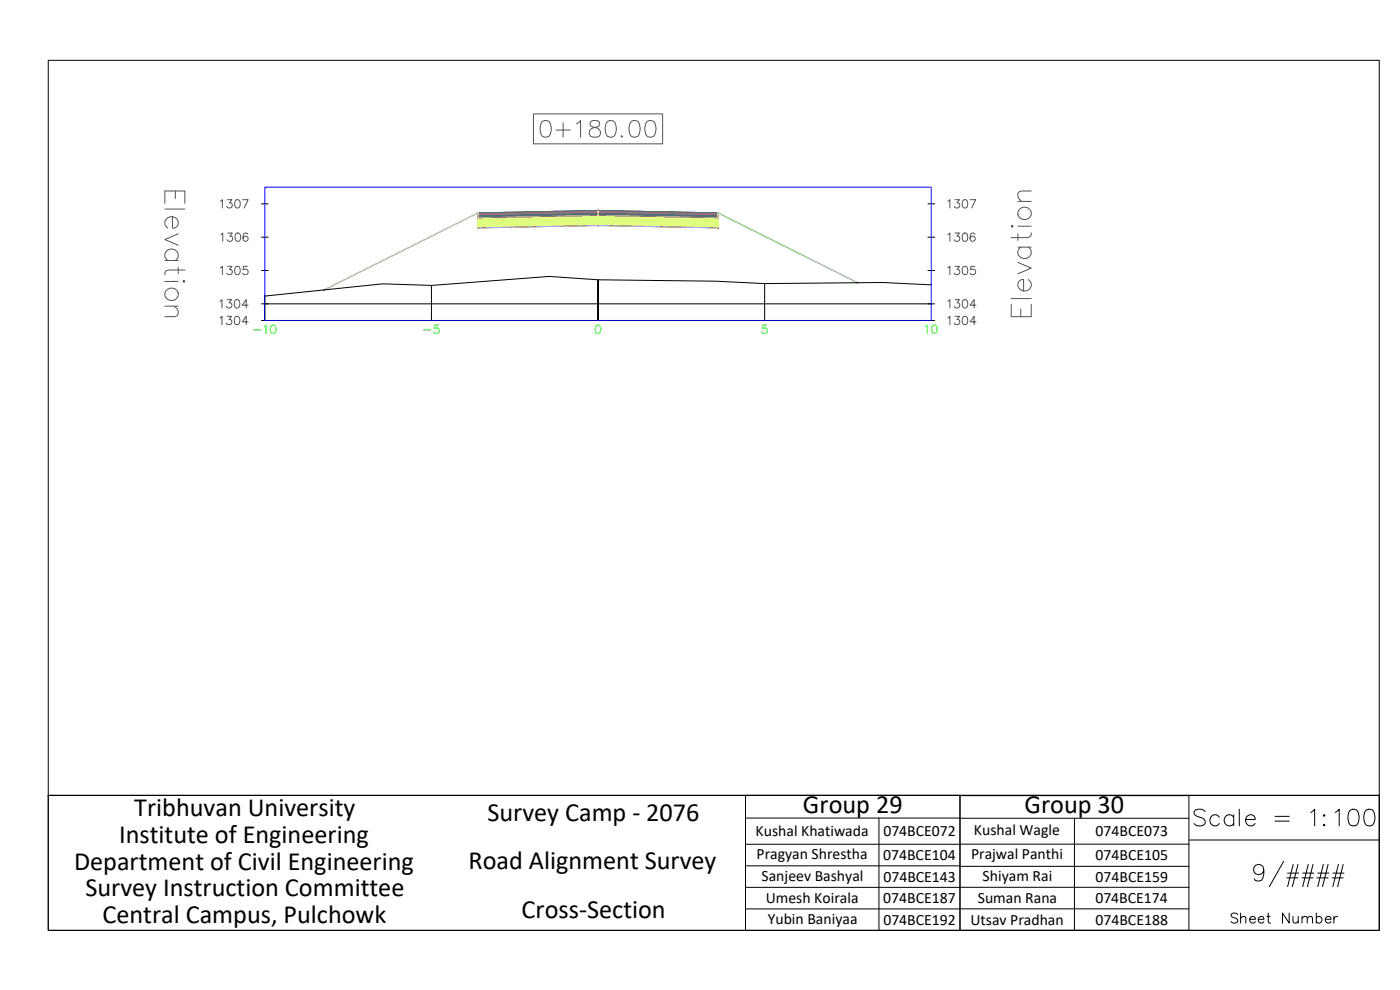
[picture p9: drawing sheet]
<svg xmlns="http://www.w3.org/2000/svg" width="420mm" height="297mm" viewBox="0 0 420 297" stroke-linecap="round" stroke-linejoin="round" font-family="sans-serif">
<defs><g id="words">
<text font-size="8.8" x="357" y="249.1">Scale = 1:100</text>
<g font-size="7.9">
<text x="40.3" y="244.7">Tribhuvan University</text>
<text x="241" y="244">Group 29</text>
<text x="307.5" y="244.1">Group 30</text>
<text x="146.3" y="246.4">Survey Camp - 2076</text>
<text x="35.7" y="252.8">Institute of Engineering</text>
<text x="22.2" y="261">Department of Civil Engineering</text>
<text x="140.6" y="260.7">Road Alignment Survey</text>
<text x="25.6" y="268.9">Survey Instruction Committee</text>
<text x="156.5" y="275.5">Cross-Section</text>
<text x="30.7" y="277.1">Central Campus, Pulchowk</text>
</g>
<text font-size="6.6" x="368.3" y="278.3">Sheet Number</text>
<g font-size="4.7">
<text x="226.8" y="251">Kushal Khatiwada</text>
<text x="265.1" y="250.9">074BCE072</text>
<text x="292.3" y="250.6">Kushal Wagle</text>
<text x="328.8" y="250.9">074BCE073</text>
<text x="227" y="257.7">Pragyan Shrestha</text>
<text x="291.4" y="257.8">Prajwal Panthi</text>
<text x="265" y="258">074BCE104</text>
<text x="328.8" y="258.1">074BCE105</text>
<text x="228.6" y="264.2">Sanjeev Bashyal</text>
<text x="265.1" y="264.5">074BCE143</text>
<text x="294.9" y="264.3">Shiyam Rai</text>
<text x="328.8" y="264.6">074BCE159</text>
<text x="229.8" y="271.1">Umesh Koirala</text>
<text x="265.1" y="271">074BCE187</text>
<text x="293.5" y="271">Suman Rana</text>
<text x="328.7" y="271">074BCE174</text>
<text x="230.4" y="277.1">Yubin Baniyaa</text>
<text x="265.1" y="277.4">074BCE192</text>
<text x="291.3" y="277.5">Utsav Pradhan</text>
<text x="328.8" y="277.4">074BCE188</text>
</g>
</g></defs>
<!-- layer: C-ANNO-VFRM -->
<path d="M76.1 99h2.2M79.2 98l.6-.5v2.5M81.5 97.7a.81 .81 0 0 1 1.2 .3 1.26 1.26 0 0 1-.8 2 1.6 1.6 0 0 1-.4-2.3zM127.1 99h2.1M131.6 97.5h-1.2l-.1 1.1a.88 .88 0 0 1 1.4 0 .88 .88 0 0 1-.2 1.3 .88 .88 0 0 1-1.3-.3M179 97.7a.82 .82 0 0 1 1.2 .3 1.26 1.26 0 0 1-.8 2 1.59 1.59 0 0 1-.4-2.3zM230.1 97.5h-1.2l-.1 1.1a.88 .88 0 0 1 1.3 0 .88 .88 0 0 1-.2 1.3 .88 .88 0 0 1-1.3-.3M277.7 98l.6-.5v2.5M280 97.7a.82 .82 0 0 1 1.1 .3 1.26 1.26 0 0 1-.8 2 1.59 1.59 0 0 1-.3-2.3z" fill="none" stroke="#0f0" stroke-width=".3"/>
<!-- layer: C-ROAD-SCTN-VIEW -->
<g fill="none" stroke="#545454" stroke-width=".3">
<path d="M160.1 34.2h38.8v9h-38.8zM162.8 36.4a1.63 1.63 0 0 1 2.4 .7 4.1 4.1 0 0 1-.5 3.8 1.63 1.63 0 0 1-2.4-.7 4.2 4.2 0 0 1 .5-3.8zM166.9 39h4.2M169 36.9v4.3M173.1 37.1l1.1-.9v5M177.3 36.4a1.01 1.01 0 0 0 .5 1.7 2.07 2.07 0 0 1 2.4 2.1l-.2 .5a1.96 1.96 0 0 1-3.1-.5 1.61 1.61 0 0 1 1.4-1.9l.9-.2a1.02 1.02 0 0 0 .5-1.7l-.7-.2zM182.3 36.4a1.63 1.63 0 0 1 2.4 .7 4.1 4.1 0 0 1-.5 3.8 1.63 1.63 0 0 1-2.3-.7 4.2 4.2 0 0 1 .4-3.8zM189.5 36.4a1.63 1.63 0 0 1 2.4 .7 4.1 4.1 0 0 1-.5 3.8 1.63 1.63 0 0 1-2.4-.7 4.2 4.2 0 0 1 .5-3.8zM194.2 36.4a1.63 1.63 0 0 1 2.4 .7 4.1 4.1 0 0 1-.5 3.8 1.63 1.63 0 0 1-2.3-.7 4.2 4.2 0 0 1 .4-3.8zM52.6 57.3v2.3M68.3 59.9h1.3l-.7 1a.83 .83 0 0 1 .6 1.3 .83 .83 0 0 1-1.5-.3M72.8 59.9h1.7l-1.2 2.5"/>
<path d="M186.6 40.7l-.2 .2 .2 .3 .3-.3M286.6 59.9h1.3l-.7 1a.83 .83 0 0 1 .6 1.3 .83 .83 0 0 1-1.4-.3M291.2 59.9h1.6l-1.2 2.5M309.5 57.3h-2.9l-.8 .3-.3 .6v.8l1.1 1.4M49.5 61v-3.7h6v3.7M49.5 62.7h6M49.5 78.2h4M50.3 78.2a1.98 1.98 0 0 1 .6-3.5 1.98 1.98 0 0 1 2.6 2.3l-.9 1.2M51.8 65v3.4a1.72 1.72 0 0 0 1.8-1.7 1.72 1.72 0 0 0-1.8-1.7 1.89 1.89 0 0 0-2.2 1.1 1.89 1.89 0 0 0 .7 2.3M53.5 70.2l-4 1.7 4 1.7M66.1 60.4l.6-.5v2.5M66.3 70.4l.6-.5v2.5"/>
<path d="M68.3 79.9h1.3l-.7 1a.83 .83 0 0 1 .6 1.3 .83 .83 0 0 1-1.5-.3M68.4 69.9h1.3l-.7 1a.83 .83 0 0 1 .6 1.3 .83 .83 0 0 1-1.4-.3M70.8 60a.82 .82 0 0 1 1.2 .4 1.26 1.26 0 0 1-.9 2 1.59 1.59 0 0 1-.3-2.4zM70.9 70a.82 .82 0 0 1 1.2 .4 1.26 1.26 0 0 1-.8 2 1.61 1.61 0 0 1-.4-2.4zM74.2 79.9h-1.2l-.1 1.1a.88 .88 0 0 1 1.4 0 .88 .88 0 0 1-.2 1.3 .88 .88 0 0 1-1.3-.4M74.4 70.3a.72 .72 0 0 0-.7-.4 .72 .72 0 0 0-.7 .5 1.47 1.47 0 0 0 .6 2 .78 .78 0 0 0 .9-.7 .78 .78 0 0 0-.7-.8 .78 .78 0 0 0-.9 .7M284.5 70.4l.6-.5v2.5M284.5 60.4l.6-.5v2.5M286.6 79.9h1.3l-.7 1a.83 .83 0 0 1 .6 1.3 .83 .83 0 0 1-1.4-.3M286.6 69.9h1.3l-.7 1a.83 .83 0 0 1 .6 1.3 .83 .83 0 0 1-1.4-.3M289.1 70a.82 .82 0 0 1 1.2 .4 1.26 1.26 0 0 1-.8 2 1.61 1.61 0 0 1-.4-2.4zM289.1 60a.82 .82 0 0 1 1.2 .4 1.26 1.26 0 0 1-.8 2 1.61 1.61 0 0 1-.4-2.4z"/>
<path d="M292.6 79.9h-1.2l-.1 1.1a.88 .88 0 0 1 1.3 0 .88 .88 0 0 1-.2 1.3 .88 .88 0 0 1-1.2-.4M292.6 70.3a.72 .72 0 0 0-.7-.4 .72 .72 0 0 0-.6 .5 1.47 1.47 0 0 0 .6 2 .78 .78 0 0 0 .8-.7 .78 .78 0 0 0-.7-.8 .78 .78 0 0 0-.8 .7M303.5 67.9l.3-.3 .3 .3-.3 .3zM305.5 78.7l4 1.7-4 1.8M305.5 74.2h4M305.5 70.2v2M305.5 67.9h4M305.5 60.4h4M306.3 74.2a1.98 1.98 0 0 0 .6 3.4 1.98 1.98 0 0 0 2.6-2.3l-.9-1.1M309.5 69.9l-.3 1.1-.9 .3h-4.8M49.5 84.4h4M49.5 91.9h4"/>
<path d="M52.3 91.9l1.2 1.4v.9l-.3 .5-.9 .3h-2.8M53.5 80.2v2M54.9 84.4l.3-.2 .3 .2-.3 .3zM55.5 81h-4.9l-.8 .3-.3 1.1M66 95.4l.6-.5v2.5M66 90.4l.6-.5v2.5M66.1 80.4l.6-.5v2.5M68.2 94.9h1.3l-.7 1a.83 .83 0 0 1 .6 1.3 .83 .83 0 0 1-1.5-.3M68.2 89.9h1.3l-.7 1a.83 .83 0 0 1 .6 1.3 .83 .83 0 0 1-1.5-.3M70.7 95a.81 .81 0 0 1 1.2 .4 1.17 1.17 0 0 1 .1 1.4 1.17 1.17 0 0 1-1.3 .5 1.93 1.93 0 0 1 0-2.3zM70.7 90a.8 .8 0 0 1 1.2 .4 1.27 1.27 0 0 1-.9 2 1.59 1.59 0 0 1-.3-2.4zM70.8 80a.82 .82 0 0 1 1.2 .4 1.26 1.26 0 0 1-.9 2 1.59 1.59 0 0 1-.3-2.4z"/>
<path d="M74.5 96.6h-1.8l1.2-1.7v2.5M74.5 91.6h-1.8l1.2-1.7v2.5M284.5 95.4l.6-.5v2.5M284.5 90.4l.6-.5v2.5M284.5 80.4l.6-.5v2.5M286.6 94.9h1.3l-.7 1a.83 .83 0 0 1 .6 1.3 .83 .83 0 0 1-1.4-.3M286.6 89.9h1.3l-.7 1a.83 .83 0 0 1 .6 1.3 .83 .83 0 0 1-1.4-.3M289.1 95a.82 .82 0 0 1 1.2 .4 1.26 1.26 0 0 1-.8 2 1.61 1.61 0 0 1-.4-2.4zM289.1 90a.81 .81 0 0 1 1.2 .4 1.26 1.26 0 0 1-.8 2 1.61 1.61 0 0 1-.4-2.4zM289.1 80a.82 .82 0 0 1 1.2 .4 1.26 1.26 0 0 1-.8 2 1.61 1.61 0 0 1-.4-2.4zM292.9 96.6h-1.7l1.1-1.7v2.5M292.9 91.6h-1.7l1.1-1.7v2.5"/>
<path d="M303.5 91.3v3.7h6v-3.7M303.5 89.6h6M306.3 92.7v2.3M308.6 83.9a1.98 1.98 0 0 1-.5 3.4 1.98 1.98 0 0 1-2.6-2.3 1.53 1.53 0 0 1 1.7-1.1v3.4"/>
<circle cx="307.4" cy="64" r="1.98"/>
<circle cx="51.5" cy="88.3" r="1.98"/>
</g>
<path d="M78.5 71.2h2M78.5 61.2h2M278.5 71.2h2M278.5 61.2h2M78.5 96.2h202M78.5 91.2h202M78.5 81.2h2M79.5 88.8v7.4M129.5 85.6v10.6M179.5 96.2v-12.3v12.3M229.5 85.1v11.1M278.5 81.2h2" fill="none" stroke="#000" stroke-width=".3"/>
<path d="M79.5 56.2h200v40h-200z" fill="none" stroke="#00f" stroke-width=".3"/>
<!-- layer: C-ANNO-VFRM -->
<g fill="#7f9fff" stroke="#7f9fff" stroke-width=".3">
<path d="M167 63.4l12.5-.2v.2z"/>
<path d="M156 63.9l11-.5h12.5z"/>
<path d="M179.5 63.2l12.5 .2h-12.5z"/>
<path d="M179.5 63.4h12.5l23.5 .5z"/>
<path d="M143.5 63.9h12.5l11-.5zM143.5 63.9h12.5l-12.5 .2z"/>
<path d="M179.5 63.4l23.5 .5h12.5zM203 63.9h12.5v.2z"/>
</g>
<path d="M143.5 63.9l36-.7v.2l-36 .7zM179.5 63.2l36 .7v.2l-36-.7z" fill="none" stroke="#5c73b8" stroke-width=".3"/>
<g fill="#ffdf7f" stroke="#ffdf7f" stroke-width=".3">
<path d="M167 63.7l12.5-.3v.3z"/>
<path d="M156 64.1l11-.4h12.5z"/>
<path d="M179.5 63.4l12.5 .3h-12.5z"/>
<path d="M179.5 63.7h12.5l23.5 .4z"/>
<path d="M143.5 64.1h12.5l11-.4zM143.5 64.1h12.5l-12.5 .3z"/>
<path d="M179.5 63.7l23.5 .4h12.5zM203 64.1h12.5v.3z"/>
</g>
<path d="M143.5 64.1l36-.7v.3l-36 .7zM179.5 63.4l36 .7v.3l-36-.7z" fill="none" stroke="#b8a15c" stroke-width=".3"/>
<g fill="#4a8395" stroke="#4a8395" stroke-width=".3">
<path d="M143.5 64.4l36-.7v.7z"/>
<path d="M143.5 64.4h36v.3z"/>
<path d="M179.5 63.7l36 .7h-36z"/>
<path d="M179.5 64.4h36v.3z"/>
<path d="M143.5 64.4v.3h36zM143.5 64.7h36l-36 .7z"/>
<path d="M179.5 64.4v.3h36zM179.5 64.7h36v.7z"/>
</g>
<path d="M143.5 64.4l36-.7v1l-36 .7zM179.5 63.7l36 .7v1l-36-.7z" fill="none" stroke="#4a7095" stroke-width=".3"/>
<g fill="#dfff7f" stroke="#dfff7f" stroke-width=".3">
<path d="M143.5 65.4l36-.7v.7z"/>
<path d="M143.5 65.4h36v2.3z"/>
<path d="M179.5 64.7l36 .7h-36z"/>
<path d="M179.5 65.4h36v2.3z"/>
<path d="M143.5 65.4v2.3h36zM143.5 67.7h36l-36 .7z"/>
<path d="M179.5 65.4v2.3h36zM179.5 67.7h36v.7z"/>
</g>
<path d="M143.5 65.4l36-.7v3l-36 .7zM179.5 64.7l36 .7v3l-36-.7z" fill="none" stroke="#a5dd00" stroke-width=".3"/>
<path d="M179.3 62.9l.4 .5M179.7 62.9l-.4 .5" fill="none" stroke="#0ff" stroke-width=".3"/>
<g fill="none" stroke="#f00" stroke-width=".3">
<circle cx="143.5" cy="63.9" r=".15"/>
<circle cx="215.5" cy="63.9" r=".15"/>
</g>
<g fill="none" stroke="#d0d" stroke-width=".3">
<circle cx="143.5" cy="65.4" r=".15"/>
<circle cx="143.5" cy="64.4" r=".15"/>
<circle cx="143.5" cy="68.4" r=".15"/>
<circle cx="179.5" cy="63.7" r=".15"/>
<circle cx="179.5" cy="67.7" r=".15"/>
<circle cx="179.5" cy="63.4" r=".15"/>
<circle cx="179.5" cy="64.7" r=".15"/>
<circle cx="215.5" cy="65.4" r=".15"/>
<circle cx="215.5" cy="68.4" r=".15"/>
<circle cx="215.5" cy="64.4" r=".15"/>
<circle cx="97.3" cy="87" r=".15"/>
<circle cx="257.4" cy="84.8" r=".15"/>
</g>
<g fill="none" stroke="#ff7f7f" stroke-width=".3">
<circle cx="143.5" cy="64.1" r=".15"/>
<circle cx="215.5" cy="64.1" r=".15"/>
</g>
<path d="M257.4 84.8l-41.9-20.9-36-.7-36 .7-46.2 23.1" fill="none" stroke="#7f9fff" stroke-width=".3"/>
<path d="M143.5 63.9l36-.7 36 .7" fill="none" stroke="#396472" stroke-width=".3"/>
<path d="M143.5 64.1l36-.7 36 .7" fill="none" stroke="#95704a" stroke-width=".3"/>
<path d="M143.5 64.4l36-.7 36 .7" fill="none" stroke="#b8735c" stroke-width=".3"/>
<path d="M143.5 65.4l36-.7 36 .7" fill="none" stroke="#b88a5c" stroke-width=".3"/>
<path d="M143.5 68.4l36-.7 36 .7" fill="none" stroke="#ffdf7f" stroke-width=".3"/>
<path d="M143.5 68.4l36-.7 36 .7M143.5 63.9l-46.2 23.1M215.5 63.9l41.9 20.9" fill="none" stroke="#f0f" stroke-width=".3"/>
<path d="M143.5 63.9v4.5M179.5 63.2v4.5M215.5 63.9v4.5" fill="none" stroke="#ff0" stroke-width=".3"/>
<path d="M143.4 63.8l-.1 .1M143.5 63.7l.1 .2M143.6 64h-.2M215.4 63.8l-.1 .1M215.5 63.7l.1 .2M215.6 64h-.2" fill="none" stroke="#dcdcdc" stroke-width=".3"/>
<path d="M143.5 63.9l-46.2 23.1M215.5 63.9l41.9 20.9" fill="none" stroke="#7fff7f" stroke-width=".3"/>
<path d="M279.5 85.5l-14.6-.7-35.4 .3-14.7-.7-35.3-.5-14.7-1-35.3 2.7-14.7-.4-35.3 3.6" fill="none" stroke="#000" stroke-width=".3"/>
<!-- layer: 0 -->
<g fill="none" stroke="#000" stroke-width=".3">
<path d="M14.5 18.1h399.4v220.6h-399.4zM14.5 238.7h399.4v40.4h-399.4zM223.7 238.7h64.4v40.5h-64.4zM288.1 238.7h68.7v40.5h-68.7zM223.7 245.4h64.4M223.7 259.8h64.4M263.8 245.4v33.8M288.1 245.5h68.7M288.1 259.9h68.7M322.5 245.5v33.7M356.8 253.3h-133.1M357 252h56.9"/>
<path d="M385.2 258.4l-4.2 7.6M388.1 259.4l-1.7 6.6M389.5 259.4l-1.6 6.6M392.6 259.4l-1.6 6.6M394.1 259.4l-1.7 6.6M397.2 259.4l-1.7 6.6M398.6 259.4l-1.7 6.6M401.7 259.4l-1.7 6.6M403.1 259.4l-1.7 6.6M223.7 266.2h64.4M223.7 272.7h64.4M288.1 266.2h68.7"/>
<path d="M288.1 272.7h68.7M379.3 261a1.55 1.55 0 0 1-2.1 1.3 1.55 1.55 0 0 1-.6-2.4 1.55 1.55 0 0 1 2.5 .2 4.6 4.6 0 0 1-.5 4 1.49 1.49 0 0 1-2.2-.5M386.2 263.4h3.3M386.4 262h3.4M390.7 263.4h3.4M391 262h3.3M395.2 263.4h3.4M395.5 262h3.3M399.8 263.4h3.3M400 262h3.3"/>
</g>
<use href="#words"/>
</svg>
